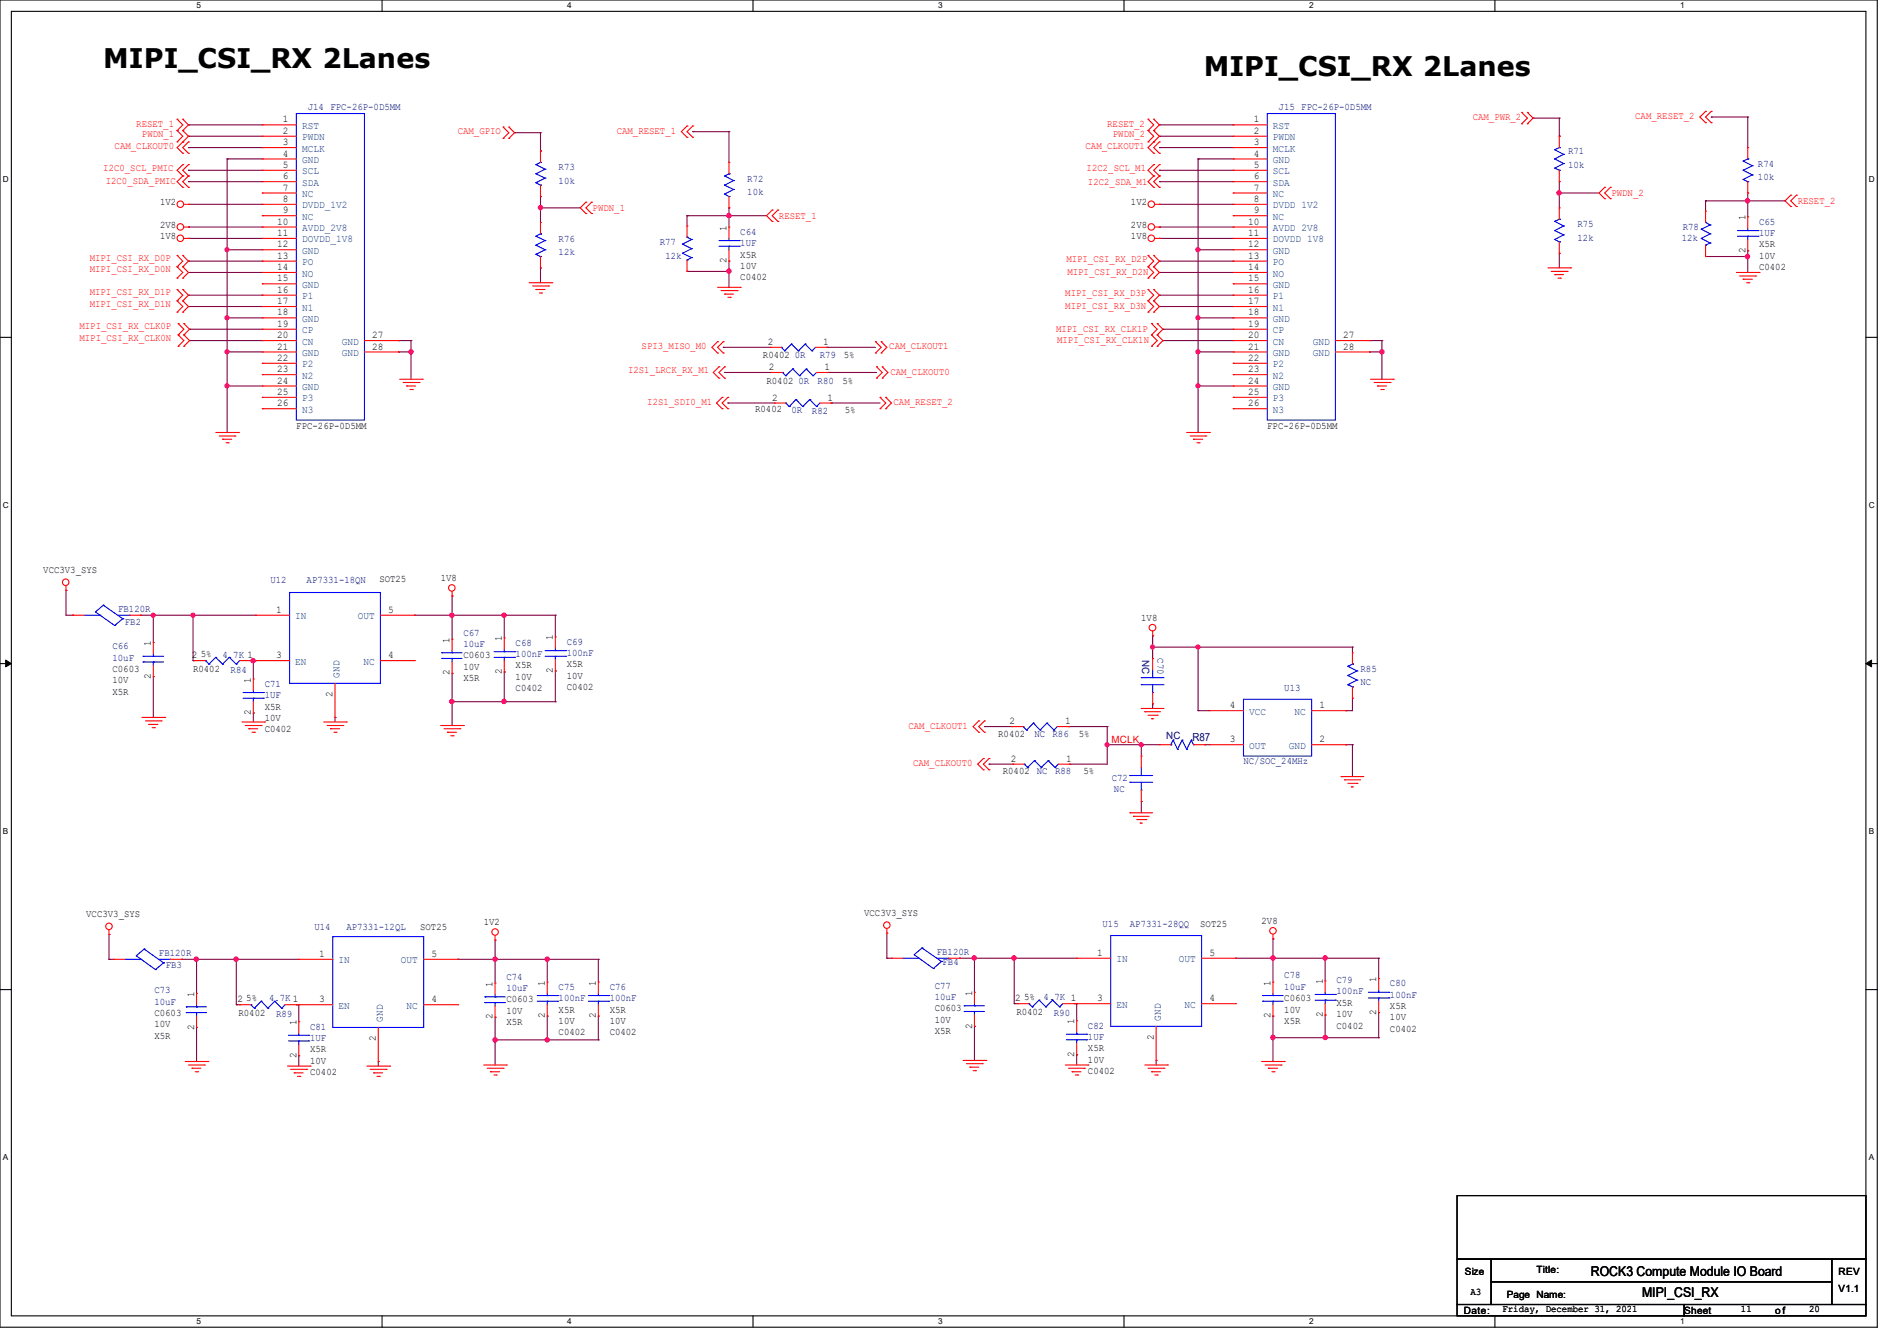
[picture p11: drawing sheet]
<svg xmlns="http://www.w3.org/2000/svg" width="297mm" height="210mm" viewBox="0 0 297 210" stroke-linecap="round" stroke-linejoin="round" font-family="sans-serif">
<defs><g id="words">
<g font-size="4.2">
<text x="16.2" y="10.6">MIPI_CSI_RX 2Lanes</text>
<text x="188.5" y="11.9">MIPI_CSI_RX 2Lanes</text>
</g>
<g font-size="2.1">
<text x="249.1" y="199.9">ROCK3 Compute Module IO Board</text>
<text x="257.1" y="203.2">MIPI_CSI_RX</text>
</g>
<text font-size="1.7" fill="#000080" x="186.7" y="116.1">R87</text>
<g font-size="1.6" fill="#000080">
<text x="48.2" y="17.2">J14 FPC-26P-0D5MM</text>
<text x="200.2" y="17.2">J15 FPC-26P-0D5MM</text>
<text x="87.5" y="26.7">R73</text>
<text x="87.5" y="28.8">10k</text>
<text x="117" y="28.4">R72</text>
<text x="245.5" y="24.2">R71</text>
<text x="245.5" y="26.3">10k</text>
<text x="275.2" y="26.1">R74</text>
<text x="275.2" y="28.2">10k</text>
<text x="117" y="30.6">10k</text>
<text x="247" y="35.6">R75</text>
<text x="275.4" y="35.2">C65</text>
<text x="87.5" y="37.8">R76</text>
<text x="87.5" y="40">12k</text>
<text x="103.3" y="38.4">R77</text>
<text x="104.2" y="40.5">12k</text>
<text x="115.9" y="36.8">C64</text>
<text x="115.9" y="38.6">1UF</text>
<text x="247" y="37.7">12k</text>
<text x="263.3" y="37.7">12k</text>
<text x="263.5" y="36.1">R78</text>
<text x="275.4" y="37">1UF</text>
<text x="124.5" y="56">0R</text>
<text x="128.4" y="56">R79</text>
<text x="123.9" y="64.7">0R</text>
<text x="125" y="60.1">0R</text>
<text x="127.1" y="64.9">R82</text>
<text x="128" y="60.1">R80</text>
<text x="18.5" y="95.8">FB120R</text>
<text x="42.3" y="91.4">U12</text>
<text x="48" y="91.4">AP7331-18QN</text>
<text x="17.6" y="101.7">C66</text>
<text x="19.6" y="98">FB2</text>
<text x="72.6" y="99.6">C67</text>
<text x="72.6" y="101.3">10uF</text>
<text x="80.7" y="101.1">C68</text>
<text x="88.7" y="101">C69</text>
<text x="17.6" y="103.5">10uF</text>
<text x="34.8" y="103.1">4.7K 1</text>
<text x="36.1" y="105.4">R84</text>
<text x="41.4" y="107.6">C71</text>
<text x="80.7" y="102.9">100nF</text>
<text x="88.7" y="102.7">100nF</text>
<text x="178.8" y="103.3" transform="rotate(90 178.8 103.3)">NC</text>
<text x="181.2" y="103.1" transform="rotate(90 181.2 103.1)">C70</text>
<text x="213" y="105.2">R85</text>
<text x="213" y="107.4">NC</text>
<text x="41.4" y="109.3">1UF</text>
<text x="201.1" y="108.2">U13</text>
<text x="162" y="115.4">NC</text>
<text x="164.8" y="115.4">R86</text>
<text x="182.6" y="115.8">NC</text>
<text x="194.7" y="119.6">NC/SOC_24MHz</text>
<text x="162.3" y="121.2">NC</text>
<text x="165.2" y="121.2">R88</text>
<text x="174.1" y="122.3">C72</text>
<text x="174.4" y="124.1">NC</text>
<text x="24.9" y="149.7">FB120R</text>
<text x="49.2" y="145.6">U14</text>
<text x="54.2" y="145.6">AP7331-12QL</text>
<text x="146.7" y="149.5">FB120R</text>
<text x="172.6" y="145.2">U15</text>
<text x="176.9" y="145.2">AP7331-28QQ</text>
<text x="24.2" y="155.6">C73</text>
<text x="25.9" y="151.6">FB3</text>
<text x="79.3" y="153.4">C74</text>
<text x="79.3" y="155.2">10uF</text>
<text x="87.5" y="155">C75</text>
<text x="95.5" y="155">C76</text>
<text x="146.3" y="154.9">C77</text>
<text x="147.6" y="151.1">FB4</text>
<text x="201.1" y="153.2">C78</text>
<text x="201.1" y="155">10uF</text>
<text x="209.2" y="154">C79</text>
<text x="209.2" y="155.7">100nF</text>
<text x="217.6" y="154.5">C80</text>
<text x="24.2" y="157.3">10uF</text>
<text x="42.1" y="156.8">4.7K 1</text>
<text x="43.2" y="159.3">R89</text>
<text x="48.6" y="161.2">C81</text>
<text x="87.5" y="156.8">100nF</text>
<text x="95.5" y="156.8">100nF</text>
<text x="146.3" y="156.6">10uF</text>
<text x="163.4" y="156.6">4.7K 1</text>
<text x="165" y="159.1">R90</text>
<text x="170.3" y="161.1">C82</text>
<text x="217.6" y="156.2">100nF</text>
<text x="48.6" y="163">1UF</text>
<text x="170.3" y="162.9">1UF</text>
</g>
<g font-size="1.6" fill="#f00">
<text x="17.9" y="23.3">CAM_CLKOUT0</text>
<text x="21.3" y="19.9">RESET_1</text>
<text x="22.2" y="21.5">PWDN_1</text>
<text x="71.7" y="21">CAM_GPIO</text>
<text x="96.6" y="21">CAM_RESET_1</text>
<text x="170" y="23.3">CAM_CLKOUT1</text>
<text x="173.4" y="19.9">RESET_2</text>
<text x="174.2" y="21.5">PWDN_2</text>
<text x="230.6" y="18.8">CAM_PWR_2</text>
<text x="256" y="18.7">CAM_RESET_2</text>
<text x="16.2" y="26.8">I2C0_SCL_PMIC</text>
<text x="16.6" y="28.8">I2C0_SDA_PMIC</text>
<text x="170.1" y="26.8">I2C2_SCL_M1</text>
<text x="170.3" y="29">I2C2_SDA_M1</text>
<text x="92.8" y="33.1">PWDN_1</text>
<text x="122" y="34.3">RESET_1</text>
<text x="252.3" y="30.7">PWDN_2</text>
<text x="281.5" y="32">RESET_2</text>
<text x="14.1" y="40.9">MIPI_CSI_RX_D0P</text>
<text x="167" y="41.1">MIPI_CSI_RX_D2P</text>
<text x="14.1" y="42.7">MIPI_CSI_RX_D0N</text>
<text x="14.1" y="46.2">MIPI_CSI_RX_D1P</text>
<text x="166.8" y="46.4">MIPI_CSI_RX_D3P</text>
<text x="167.1" y="43">MIPI_CSI_RX_D2N</text>
<text x="12.4" y="53.3">MIPI_CSI_RX_CLK0N</text>
<text x="12.4" y="51.6">MIPI_CSI_RX_CLK0P</text>
<text x="14.1" y="48">MIPI_CSI_RX_D1N</text>
<text x="165.4" y="52.1">MIPI_CSI_RX_CLK1P</text>
<text x="165.5" y="53.7">MIPI_CSI_RX_CLK1N</text>
<text x="166.8" y="48.3">MIPI_CSI_RX_D3N</text>
<text x="98.3" y="58.5">I2S1_LRCK_RX_M1</text>
<text x="100.5" y="54.7">SPI3_MISO_M0</text>
<text x="139.2" y="54.7">CAM_CLKOUT1</text>
<text x="139.4" y="58.7">CAM_CLKOUT0</text>
<text x="101.3" y="63.5">I2S1_SDI0_M1</text>
<text x="139.9" y="63.5">CAM_RESET_2</text>
<text x="142.2" y="114.1">CAM_CLKOUT1</text>
<text x="174" y="116.3">MCLK</text>
<text x="143" y="120">CAM_CLKOUT0</text>
</g>
<g font-size="1.6">
<text x="44.3" y="19.2">1</text>
<text x="44.3" y="21">2</text>
<text x="44.3" y="22.7">3</text>
<text x="196.3" y="19.2">1</text>
<text x="196.3" y="21">2</text>
<text x="196.3" y="22.7">3</text>
<text x="44.3" y="24.5">4</text>
<text x="44.3" y="26.3">5</text>
<text x="44.3" y="28.1">6</text>
<text x="44.3" y="29.8">7</text>
<text x="196.3" y="24.5">4</text>
<text x="196.3" y="26.3">5</text>
<text x="196.3" y="28.1">6</text>
<text x="196.3" y="29.8">7</text>
<text x="25.1" y="35.7">2V8</text>
<text x="25.1" y="32.2">1V2</text>
<text x="43.4" y="35.2">10</text>
<text x="44.3" y="31.6">8</text>
<text x="44.3" y="33.4">9</text>
<text x="177.1" y="35.7">2V8</text>
<text x="177.1" y="32.2">1V2</text>
<text x="195.4" y="35.2">10</text>
<text x="196.3" y="31.6">8</text>
<text x="196.3" y="33.4">9</text>
<text x="273.3" y="34.5" transform="rotate(-90 273.3 34.5)">1</text>
<text x="25.1" y="37.5">1V8</text>
<text x="43.4" y="37">11</text>
<text x="43.4" y="38.7">12</text>
<text x="43.4" y="40.5">13</text>
<text x="113.8" y="41.2" transform="rotate(-90 113.8 41.2)">2</text>
<text x="113.8" y="36.1" transform="rotate(-90 113.8 36.1)">1</text>
<text x="115.9" y="40.3">X5R</text>
<text x="177.1" y="37.5">1V8</text>
<text x="195.4" y="37">11</text>
<text x="195.4" y="38.7">12</text>
<text x="195.4" y="40.5">13</text>
<text x="273.3" y="39.6" transform="rotate(-90 273.3 39.6)">2</text>
<text x="275.4" y="38.7">X5R</text>
<text x="275.4" y="40.5">10V</text>
<text x="43.4" y="42.3">14</text>
<text x="43.4" y="44.1">15</text>
<text x="43.4" y="45.8">16</text>
<text x="43.4" y="47.6">17</text>
<text x="115.9" y="43.9">C0402</text>
<text x="115.9" y="42.1">10V</text>
<text x="195.4" y="42.3">14</text>
<text x="195.4" y="44.1">15</text>
<text x="195.4" y="45.8">16</text>
<text x="195.4" y="47.6">17</text>
<text x="275.4" y="42.3">C0402</text>
<text x="43.4" y="49.4">18</text>
<text x="43.4" y="51.2">19</text>
<text x="43.4" y="53">20</text>
<text x="58.3" y="53">27</text>
<text x="195.4" y="49.4">18</text>
<text x="195.4" y="51.2">19</text>
<text x="195.4" y="53">20</text>
<text x="210.3" y="53">27</text>
<text x="43.4" y="54.7">21</text>
<text x="43.4" y="56.5">22</text>
<text x="43.4" y="58.3">23</text>
<text x="58.3" y="54.7">28</text>
<text x="119.5" y="56">R0402</text>
<text x="120.2" y="54">2</text>
<text x="120.4" y="58">2</text>
<text x="128.9" y="54">1</text>
<text x="129.1" y="58">1</text>
<text x="132.1" y="56">5%</text>
<text x="195.4" y="54.7">21</text>
<text x="195.4" y="56.5">22</text>
<text x="195.4" y="58.3">23</text>
<text x="210.3" y="54.7">28</text>
<text x="43.4" y="60.1">24</text>
<text x="43.4" y="61.8">25</text>
<text x="43.4" y="63.6">26</text>
<text x="118.2" y="64.5">R0402</text>
<text x="120" y="60.1">R0402</text>
<text x="120.9" y="62.7">2</text>
<text x="129.6" y="62.7">1</text>
<text x="131.9" y="60.1">5%</text>
<text x="132.3" y="64.7">5%</text>
<text x="195.4" y="60.1">24</text>
<text x="195.4" y="61.8">25</text>
<text x="195.4" y="63.6">26</text>
<text x="46.4" y="67.2">FPC-26P-0D5MM</text>
<text x="198.4" y="67.2">FPC-26P-0D5MM</text>
<text x="6.8" y="89.8">VCC3V3_SYS</text>
<text x="43.2" y="96">1</text>
<text x="59.4" y="91.2">SOT25</text>
<text x="60.8" y="96">5</text>
<text x="69" y="91">1V8</text>
<text x="23.6" y="101.2" transform="rotate(-90 23.6 101.2)">1</text>
<text x="70.4" y="100.7" transform="rotate(-90 70.4 100.7)">1</text>
<text x="78.6" y="100.5" transform="rotate(-90 78.6 100.5)">1</text>
<text x="86.6" y="100.3" transform="rotate(-90 86.6 100.3)">1</text>
<text x="178.7" y="97.2">1V8</text>
<text x="17.6" y="105.2">C0603</text>
<text x="17.6" y="107">10V</text>
<text x="23.6" y="106.3" transform="rotate(-90 23.6 106.3)">2</text>
<text x="30.1" y="103.1">2</text>
<text x="30.2" y="105.2">R0402</text>
<text x="31.5" y="102.9">5%</text>
<text x="39.3" y="106.9" transform="rotate(-90 39.3 106.9)">1</text>
<text x="43.2" y="103.1">3</text>
<text x="60.8" y="103.1">4</text>
<text x="70.4" y="105.8" transform="rotate(-90 70.4 105.8)">2</text>
<text x="72.6" y="103.1">C0603</text>
<text x="72.6" y="106.7">X5R</text>
<text x="72.6" y="104.9">10V</text>
<text x="78.6" y="105.6" transform="rotate(-90 78.6 105.6)">2</text>
<text x="80.7" y="104.7">X5R</text>
<text x="80.7" y="106.5">10V</text>
<text x="86.6" y="105.4" transform="rotate(-90 86.6 105.4)">2</text>
<text x="88.7" y="104.5">X5R</text>
<text x="88.7" y="106.3">10V</text>
<text x="17.6" y="108.8">X5R</text>
<text x="39.3" y="112" transform="rotate(-90 39.3 112)">2</text>
<text x="41.4" y="111.1">X5R</text>
<text x="41.4" y="112.9">10V</text>
<text x="52.1" y="109.1" transform="rotate(-90 52.1 109.1)">2</text>
<text x="80.7" y="108.2">C0402</text>
<text x="88.7" y="108.1">C0402</text>
<text x="158.1" y="113.4">2</text>
<text x="166.8" y="113.4">1</text>
<text x="192.6" y="110.9">4</text>
<text x="206.6" y="110.9">1</text>
<text x="41.4" y="114.7">C0402</text>
<text x="156.3" y="115.4">R0402</text>
<text x="158.2" y="119.3">2</text>
<text x="166.9" y="119.3">1</text>
<text x="168.9" y="115.4">5%</text>
<text x="192.6" y="116.2">3</text>
<text x="206.6" y="116.2">2</text>
<text x="157" y="121.2">R0402</text>
<text x="169.6" y="121.2">5%</text>
<text x="13.5" y="143.6">VCC3V3_SYS</text>
<text x="135.3" y="143.5">VCC3V3_SYS</text>
<text x="50" y="149.9">1</text>
<text x="65.8" y="145.6">SOT25</text>
<text x="67.6" y="149.9">5</text>
<text x="75.7" y="144.9">1V2</text>
<text x="171.8" y="149.7">1</text>
<text x="187.9" y="145.2">SOT25</text>
<text x="189.4" y="149.7">5</text>
<text x="197.5" y="144.7">2V8</text>
<text x="77.1" y="154.5" transform="rotate(-90 77.1 154.5)">1</text>
<text x="85.3" y="154.3" transform="rotate(-90 85.3 154.3)">1</text>
<text x="93.3" y="154.3" transform="rotate(-90 93.3 154.3)">1</text>
<text x="152.2" y="156" transform="rotate(-90 152.2 156)">1</text>
<text x="198.9" y="154.3" transform="rotate(-90 198.9 154.3)">1</text>
<text x="207.1" y="154.2" transform="rotate(-90 207.1 154.2)">1</text>
<text x="215.5" y="153.8" transform="rotate(-90 215.5 153.8)">1</text>
<text x="24.2" y="159.1">C0603</text>
<text x="24.2" y="160.9">10V</text>
<text x="30.4" y="161.2" transform="rotate(-90 30.4 161.2)">2</text>
<text x="30.4" y="156.1" transform="rotate(-90 30.4 156.1)">1</text>
<text x="37.2" y="157">2</text>
<text x="37.3" y="159.1">R0402</text>
<text x="38.6" y="156.8">5%</text>
<text x="46.4" y="160.6" transform="rotate(-90 46.4 160.6)">1</text>
<text x="50" y="157">3</text>
<text x="67.6" y="157">4</text>
<text x="77.1" y="159.6" transform="rotate(-90 77.1 159.6)">2</text>
<text x="79.3" y="157">C0603</text>
<text x="79.3" y="160.5">X5R</text>
<text x="79.3" y="158.7">10V</text>
<text x="85.3" y="159.5" transform="rotate(-90 85.3 159.5)">2</text>
<text x="87.5" y="158.6">X5R</text>
<text x="87.5" y="160.4">10V</text>
<text x="93.3" y="159.5" transform="rotate(-90 93.3 159.5)">2</text>
<text x="95.5" y="158.6">X5R</text>
<text x="95.5" y="160.4">10V</text>
<text x="146.3" y="158.4">C0603</text>
<text x="146.3" y="162">X5R</text>
<text x="146.3" y="160.2">10V</text>
<text x="152.2" y="161.1" transform="rotate(-90 152.2 161.1)">2</text>
<text x="159" y="156.8">2</text>
<text x="159.1" y="158.9">R0402</text>
<text x="160.4" y="156.6">5%</text>
<text x="168.2" y="160.4" transform="rotate(-90 168.2 160.4)">1</text>
<text x="171.8" y="156.8">3</text>
<text x="189.4" y="156.8">4</text>
<text x="198.9" y="159.5" transform="rotate(-90 198.9 159.5)">2</text>
<text x="201.1" y="156.8">C0603</text>
<text x="201.1" y="160.4">X5R</text>
<text x="201.1" y="158.6">10V</text>
<text x="207.1" y="159.3" transform="rotate(-90 207.1 159.3)">2</text>
<text x="209.2" y="161.1">C0402</text>
<text x="209.2" y="157.5">X5R</text>
<text x="209.2" y="159.3">10V</text>
<text x="215.5" y="158.9" transform="rotate(-90 215.5 158.9)">2</text>
<text x="217.6" y="161.6">C0402</text>
<text x="217.6" y="158">X5R</text>
<text x="217.6" y="159.8">10V</text>
<text x="24.2" y="162.7">X5R</text>
<text x="46.4" y="165.7" transform="rotate(-90 46.4 165.7)">2</text>
<text x="48.6" y="164.8">X5R</text>
<text x="48.6" y="166.6">10V</text>
<text x="58.8" y="163" transform="rotate(-90 58.8 163)">2</text>
<text x="87.5" y="162.1">C0402</text>
<text x="95.5" y="162.1">C0402</text>
<text x="168.2" y="165.5" transform="rotate(-90 168.2 165.5)">2</text>
<text x="170.3" y="164.6">X5R</text>
<text x="170.3" y="166.4">10V</text>
<text x="180.6" y="162.9" transform="rotate(-90 180.6 162.9)">2</text>
<text x="48.6" y="168.4">C0402</text>
<text x="170.3" y="168.2">C0402</text>
<text x="229.4" y="199.7">Size</text>
<text x="230.2" y="202.9">A3</text>
<text x="235.9" y="203.2">Page Name:</text>
<text x="240.6" y="199.3">Title:</text>
<text x="287.9" y="199.7">REV</text>
<text x="287.9" y="202.3">V1.1</text>
<text x="229.2" y="205.7">Date:</text>
<text x="235.2" y="205.5">Friday, December 31, 2021</text>
<text x="263.7" y="205.7">Sheet</text>
<text x="272.6" y="205.5">11</text>
<text x="277.9" y="205.7">o f</text>
<text x="283.2" y="205.5">20</text>
</g>
<g font-size="1.6" fill="#004080">
<text x="47.3" y="20.2">RST</text>
<text x="47.3" y="22">PWDN</text>
<text x="47.3" y="23.7">MCLK</text>
<text x="199.3" y="20.2">RST</text>
<text x="199.3" y="22">PWDN</text>
<text x="199.3" y="23.7">MCLK</text>
<text x="47.3" y="25.5">GND</text>
<text x="47.3" y="27.3">SCL</text>
<text x="47.3" y="29.1">SDA</text>
<text x="199.3" y="25.5">GND</text>
<text x="199.3" y="27.3">SCL</text>
<text x="199.3" y="29.1">SDA</text>
<text x="47.3" y="30.9">NC</text>
<text x="47.3" y="32.6">DVDD_1V2</text>
<text x="47.3" y="34.4">NC</text>
<text x="199.3" y="30.9">NC</text>
<text x="199.3" y="32.6">DVDD 1V2</text>
<text x="199.3" y="34.4">NC</text>
<text x="47.3" y="36.2">AVDD_2V8</text>
<text x="47.3" y="38">DOVDD_1V8</text>
<text x="47.3" y="39.8">GND</text>
<text x="47.3" y="41.5">PO</text>
<text x="199.3" y="36.2">AVDD 2V8</text>
<text x="199.3" y="38">DOVDD 1V8</text>
<text x="199.3" y="39.8">GND</text>
<text x="199.3" y="41.5">PO</text>
<text x="47.3" y="43.3">NO</text>
<text x="47.3" y="45.1">GND</text>
<text x="47.3" y="46.9">P1</text>
<text x="199.3" y="43.3">NO</text>
<text x="199.3" y="45.1">GND</text>
<text x="199.3" y="46.9">P1</text>
<text x="47.3" y="48.6">N1</text>
<text x="47.3" y="50.4">GND</text>
<text x="47.3" y="52.2">CP</text>
<text x="47.3" y="54">CN</text>
<text x="53.5" y="54">GND</text>
<text x="199.3" y="48.6">N1</text>
<text x="199.3" y="50.4">GND</text>
<text x="199.3" y="52.2">CP</text>
<text x="199.3" y="54">CN</text>
<text x="205.5" y="54">GND</text>
<text x="47.3" y="55.8">GND</text>
<text x="47.3" y="57.5">P2</text>
<text x="47.3" y="59.3">N2</text>
<text x="53.5" y="55.8">GND</text>
<text x="199.3" y="55.8">GND</text>
<text x="199.3" y="57.5">P2</text>
<text x="199.3" y="59.3">N2</text>
<text x="205.5" y="55.8">GND</text>
<text x="47.3" y="61.1">GND</text>
<text x="47.3" y="62.9">P3</text>
<text x="47.3" y="64.6">N3</text>
<text x="199.3" y="61.1">GND</text>
<text x="199.3" y="62.9">P3</text>
<text x="199.3" y="64.6">N3</text>
<text x="46.2" y="97">IN</text>
<text x="56" y="97">OUT</text>
<text x="46.2" y="104.1">EN</text>
<text x="53.2" y="106.1" transform="rotate(-90 53.2 106.1)">GND</text>
<text x="56.9" y="104.1">NC</text>
<text x="195.6" y="111.9">VCC</text>
<text x="202.7" y="111.9">NC</text>
<text x="195.6" y="117.3">OUT</text>
<text x="201.8" y="117.3">GND</text>
<text x="53" y="150.9">IN</text>
<text x="62.8" y="150.9">OUT</text>
<text x="174.8" y="150.7">IN</text>
<text x="184.6" y="150.7">OUT</text>
<text x="53" y="158">EN</text>
<text x="59.9" y="160" transform="rotate(-90 59.9 160)">GND</text>
<text x="63.7" y="158">NC</text>
<text x="174.8" y="157.8">EN</text>
<text x="181.7" y="159.9" transform="rotate(-90 181.7 159.9)">GND</text>
<text x="185.5" y="157.8">NC</text>
</g>
<g font-size="1.3">
<text x="30.8" y="1.3">5</text>
<text x="88.8" y="1.3">4</text>
<text x="146.9" y="1.3">3</text>
<text x="205" y="1.3">2</text>
<text x="263.1" y="1.3">1</text>
<text x=".5" y="28.4">D</text>
<text x="292.6" y="28.4">D</text>
<text x=".5" y="79.5">C</text>
<text x="292.6" y="79.5">C</text>
<text x=".5" y="130.6">B</text>
<text x="292.6" y="130.6">B</text>
<text x=".5" y="181.7">A</text>
<text x="292.6" y="181.7">A</text>
<text x="30.8" y="207.4">5</text>
<text x="88.8" y="207.4">4</text>
<text x="146.9" y="207.4">3</text>
<text x="205" y="207.4">2</text>
<text x="263.1" y="207.4">1</text>
</g>
</g></defs>
<path d="M0 0h293.9v207.9h-293.9zM1.8 1.8h290.3v204.3h-290.3z" fill="none" stroke="#000" stroke-width=".17"/>
<g fill="#fff">
<path d="M30.8 .2h.7v1.4h-.7z"/>
<path d="M30.8 206.2h.7v1.4h-.7z"/>
</g>
<path d="M59.8 0v1.8M59.8 206.1v1.8" fill="none" stroke="#000" stroke-width=".17"/>
<g fill="#fff">
<path d="M88.8 .2h.7v1.4h-.7z"/>
<path d="M88.8 206.2h.7v1.4h-.7z"/>
</g>
<path d="M117.9 0v1.8M117.9 206.1v1.8" fill="none" stroke="#000" stroke-width=".17"/>
<g fill="#fff">
<path d="M146.9 .2h.7v1.4h-.7z"/>
<path d="M146.9 206.2h.7v1.4h-.7z"/>
</g>
<path d="M176 0v1.8M176 206.1v1.8" fill="none" stroke="#000" stroke-width=".17"/>
<g fill="#fff">
<path d="M205 .2h.7v1.4h-.7z"/>
<path d="M205 206.2h.7v1.4h-.7z"/>
</g>
<path d="M234.1 0v1.8M234.1 206.1v1.8" fill="none" stroke="#000" stroke-width=".17"/>
<g fill="#fff">
<path d="M263.1 .2h.6v1.4h-.6z"/>
<path d="M263.1 206.2h.6v1.4h-.6z"/>
<path d="M.5 27.3h.9v1.4h-.9z"/>
<path d="M292.6 27.3h.9v1.4h-.9z"/>
<path d="M.5 78.4h.9v1.4h-.9z"/>
<path d="M292.6 78.4h.9v1.4h-.9z"/>
</g>
<path d="M0 52.8h1.8M292.1 52.8h1.8" fill="none" stroke="#000" stroke-width=".17"/>
<g fill="#fff">
<path d="M.5 129.5h.8v1.4h-.8z"/>
<path d="M292.6 129.5h.8v1.4h-.8z"/>
</g>
<path d="M0 103.9h1.8M292.1 103.9h1.8" fill="none" stroke="#000" stroke-width=".17"/>
<path d="M.9 103.4l.9 .5-.9 .5zM292.1 103.9l.9-.5v1z" fill="#000" stroke="#000" stroke-width=".16"/>
<g fill="#fff">
<path d="M.5 180.5h.8v1.4h-.8z"/>
<path d="M292.6 180.5h.8v1.4h-.8z"/>
</g>
<path d="M0 155h1.8M292.1 155h1.8M228.1 187.2h64v10h-64zM228.1 197.2h5.4v7.1h-5.4zM233.5 197.2h53.3v3.5h-53.3zM286.8 197.2h5.3v7.1h-5.3zM228.1 204.3h35.6v1.8h-35.6zM233.5 200.7h53.3v3.6h-53.3zM263.7 204.3h28.4v1.8h-28.4z" fill="none" stroke="#000" stroke-width=".17"/>
<g fill="none" stroke="#800040" stroke-width=".17">
<path d="M29.5 19.6h.1M29.5 19.6h11.6M181.5 19.6h.1M181.5 19.6h11.6M240 18.5h.1M240 18.5h4.1M244.1 18.5h.1M244.1 18.5v2.8M267.9 18.3h.1M267.9 18.3h5.7M273.6 18.3h.1M273.6 18.3v4.8"/>
<path d="M29.5 21.3h.1M29.5 23.1h.1M29.5 26.7h.1M29.5 28.4h.1M29.5 32h.1M29.5 35.6h.1M29.5 37.3h.1M29.5 21.3h11.6M29.5 23.1h11.6M29.5 26.7h11.6M29.5 28.4h11.6M29.5 32h11.6"/>
<path d="M29.5 35.6h11.6M29.5 37.3h11.6M35.6 24.9h.1M35.6 39.1h.1M35.6 24.9h5.5M35.6 24.9v42.8M35.6 39.1h5.5M80.6 20.8h.1M80.6 20.8h4M84.6 30.8h.1M84.6 23.7h.1M84.6 20.8h.1"/>
<path d="M84.6 32.6h.1M84.6 20.8v2.9M84.6 30.8v4M84.6 23.7h.2M84.6 32.6h6.2M107.6 33.8h.1M107.6 33.8h12.4M107.6 33.8v1.6M108.5 20.6h.1M108.5 20.6h5.6M114.1 32.6h.1M114.1 33.8h.1"/>
<path d="M114.1 20.6h.1M114.1 20.6v4.8M114.1 32.6v3M181.5 21.3h.1M181.5 23.1h.1M181.5 26.7h.1M181.5 28.4h.1M181.5 32h.1M181.5 35.6h.1M181.5 37.3h.1M181.5 21.3h11.6M181.5 23.1h11.6"/>
<path d="M181.5 26.7h11.6M181.5 28.4h11.6M181.5 32h11.6M181.5 35.6h11.6M181.5 37.3h11.6M187.6 24.9h.1M187.6 39.1h.1M187.6 24.9v42.8M187.6 24.9h5.5M187.6 39.1h5.5M244.1 28.4h.1M244.1 39.7h.1"/>
<path d="M244.1 21.3h.1M244.1 30.2h.1M244.1 21.3h.2M244.1 28.4v4.2M244.1 39.7v2.3M244.1 30.2h6.3M267 31.5h.1M267 31.5h12.5M267 31.5v1.6M273.6 30.2h.1M273.6 31.5h.1M273.6 39.3h.1"/>
<path d="M273.6 30.2v3.8M273.6 39.3v3.4M29.5 40.9h.1M29.5 42.7h.1M29.5 46.2h.1M29.5 48h.1M29.5 40.9h11.6M29.5 42.7h11.6M29.5 46.2h11.6M29.5 48h11.6M29.7 53.3h.1M29.7 51.6h.1"/>
<path d="M29.7 53.3h11.4M29.7 51.6h11.4M35.6 49.8h.1M35.6 55.1h.1M35.6 49.8h5.5M35.6 55.1h5.5M62.4 53.3h.1M62.4 55.1h.1M62.4 55.1h1.9M62.4 53.3h1.9M64.3 53.3h.1M64.3 55.1h.1"/>
<path d="M64.3 53.3v6.1M84.6 42h.1M84.6 42v2.3M107.6 42.5h.1M107.6 42.5h6.5M113.2 54.4h.1M113.2 54.4h7.4M113.5 58.3h.1M113.5 58.3h7.2M114.1 40.9h.1M114.1 42.5h.1M114.1 40.9v4.1"/>
<path d="M129.5 54.4h.1M129.5 54.4h7.6M129.6 58.3h.1M129.6 58.3h7.6M181.5 40.9h.1M181.5 42.7h.1M181.5 46.2h.1M181.5 48h.1M181.5 40.9h11.6M181.5 42.7h11.6M181.5 46.2h11.6M181.5 48h11.6"/>
<path d="M182.1 53.3h.1M182.1 51.6h.1M182.1 53.3h11M182.1 51.6h11M187.6 49.8h.1M187.6 55.1h.1M187.6 49.8h5.5M187.6 55.1h5.5M214.4 53.3h.1M214.4 55.1h.1M214.4 55.1h2M214.4 53.3h2"/>
<path d="M216.4 53.3h.1M216.4 55.1h.1M216.4 53.3v6.1M267 40.2h.1M267 40.2h6.6M273.6 40.2h.1M35.6 60.5h.1M35.6 60.5h5.5M114 63.1h.1M114 63.1h7.2M130.1 63.1h.1M130.1 63.1h7.7"/>
<path d="M187.6 60.5h.1M187.6 60.5h5.5M10.3 92.5h.1M10.3 92.5v3.9h1.1M11.4 96.4h.1M22.1 96.4h.1M22.1 96.4h17.9M24 96.4h.1M24 96.4v4.2M30.2 96.4h.1M30.2 96.4v7.1M64.9 96.4h.1"/>
<path d="M64.9 96.4h22.1M70.8 96.4h.1M70.8 93.3h.1M70.8 93.3v6.8M79 96.4h.1M79 96.4v3.5M87 96.4h.1M87 96.4v3.3M180.5 99.6h.1M180.5 99.6v3.5M24 106h.1M24 106v6.4"/>
<path d="M30.2 103.5h.1M30.2 103.5h.2M39.3 103.5h.7M39.7 111.7h.1M39.7 103.5h.1M39.7 103.5v2.8M39.7 111.7v1.4M40 103.5h.1M52.5 112.4h.1M52.5 112.4v.7M70.8 105.5h.1M70.8 109.9h.1"/>
<path d="M70.8 105.5v8.1M70.8 109.9h16.2M79 105.2h.1M79 105.2v4.7M87 105.1h.1M87 109.9h.1M87 105.1v4.8M154.1 113.8h.1M154.1 113.8h4.3M154.9 119.7h.1M154.9 119.7h3.7M167.3 113.8h.1"/>
<path d="M167.3 113.8h6.1M167.5 119.7h.1M173.4 116.6h.1M173.4 113.8h.1M173.4 116.6h8.1M173.4 113.8v5.9h-5.9M178.7 116.6h.1M178.7 116.6v1.8M180.5 101.3h.1M180.5 110.2h.1M180.5 110.2v.8M180.5 101.3h31.3"/>
<path d="M187.6 111.3h.1M187.6 101.3h.1M187.6 111.3h1.8M187.6 101.3v10M188.6 116.6h.1M188.6 116.6h.8M210.7 116.6h.1M210.7 111.3h.1M210.7 116.6h1.1M211.8 116.6h.1M211.8 109.3h.1M211.8 101.3h.1"/>
<path d="M211.8 109.3v2h-1.1M211.8 101.3v.9M211.8 116.6v5M178.7 125.5h.1M178.7 125.5v1.8M17.1 146.3h.1M17.1 150.2h.1M17.1 150.2h.7M17.1 146.3v3.9M28.4 150.2h.1M28.4 150.2h18.4M30.8 150.2h.1"/>
<path d="M30.8 150.2v5.4M37 157.4h.1M37 150.2h.1M37 157.4h.5M37 150.2v7.2M46.4 157.4h.1M46.4 157.4h.4M46.8 157.4h.1M46.8 157.4v2.6M71.7 150.2h.1M71.7 150.2h22M77.5 150.2h.1"/>
<path d="M77.5 159.3h.1M77.5 147.2h.1M77.5 147.2v6.8M77.5 159.3v7.5M85.7 150.2h.1M85.7 159.1h.1M85.7 150.2v3.6M85.7 159.1v3.8M93.7 150.2h.1M93.7 159.1h.1M93.7 150.2v3.6M93.7 159.1v3.8"/>
<path d="M138.9 146.1h.1M138.9 150.1h.1M138.9 150.1h.7M138.9 146.1v4M150.2 150.1h.1M150.2 150.1h18.4M152.6 150.1h.1M152.6 150.1v5.3M158.8 157.2h.1M158.8 150.1h.1M158.8 157.2h.5M158.8 150.1v7.1"/>
<path d="M168.2 157.2h.1M168.2 157.2h.4M168.6 157.2h.1M168.6 157.2v2.7M193.5 150.1h.1M193.5 150.1h22.4M199.3 150.1h.1M199.3 159.1h.1M199.3 147h.1M199.3 147v6.8M199.3 159.1v7.1M207.5 150.1h.1"/>
<path d="M207.5 159h.1M207.5 150.1v3.5M207.5 159v3.5M215.9 150.1h.1M215.9 158.6h.1M215.9 150.1v3.1M215.9 158.6v3.9M30.8 160.9h.1M30.8 160.9v5.3M46.8 165.4h.1M46.8 165.4v1.6M59.2 166.2h.1"/>
<path d="M59.2 166.2v.8M77.5 162.9h.1M77.5 162.9h16.2M93.7 162.9h.1M152.6 160.7h.1M152.6 160.7v5.4M168.6 165.2h.1M168.6 165.2v1.6M181 166.1h.1M181 166.1v.7M199.3 162.5h.1M199.3 162.5h16.6"/>
<path d="M215.9 162.5h.1"/>
</g>
<g fill="#f0f" stroke="#f0f" stroke-width=".17">
<circle cx="84.6" cy="32.5" r=".34"/>
<circle cx="180.4" cy="101.3" r=".32"/>
<circle cx="187.6" cy="101.3" r=".32"/>
<circle cx="178.7" cy="116.6" r=".32"/>
<circle cx="173.3" cy="116.6" r=".32"/>
<circle cx="24" cy="96.4" r=".32"/>
<circle cx="70.7" cy="109.9" r=".34"/>
<circle cx="39.6" cy="103.5" r=".34"/>
<circle cx="30.2" cy="96.4" r=".32"/>
<circle cx="78.9" cy="96.4" r=".34"/>
<circle cx="70.7" cy="96.4" r=".34"/>
<circle cx="78.9" cy="109.9" r=".34"/>
<circle cx="158.8" cy="150" r=".34"/>
<circle cx="207.5" cy="150" r=".34"/>
<circle cx="199.3" cy="150" r=".34"/>
<circle cx="207.5" cy="162.5" r=".34"/>
<circle cx="199.3" cy="162.5" r=".34"/>
<circle cx="152.5" cy="150" r=".34"/>
<circle cx="37" cy="150.2" r=".34"/>
<circle cx="77.5" cy="162.9" r=".34"/>
<circle cx="30.7" cy="150.2" r=".34"/>
<circle cx="77.5" cy="150.2" r=".34"/>
<circle cx="85.7" cy="150.2" r=".34"/>
<circle cx="85.7" cy="162.9" r=".34"/>
<circle cx="114.1" cy="33.8" r=".34"/>
<circle cx="114.1" cy="42.5" r=".34"/>
<circle cx="35.5" cy="39.1" r=".32"/>
<circle cx="35.5" cy="55.1" r=".32"/>
<circle cx="35.5" cy="49.8" r=".32"/>
<circle cx="35.5" cy="60.4" r=".32"/>
<circle cx="64.3" cy="55.1" r=".34"/>
<circle cx="187.6" cy="39.1" r=".32"/>
<circle cx="187.6" cy="55.1" r=".32"/>
<circle cx="187.6" cy="49.8" r=".32"/>
<circle cx="187.6" cy="60.4" r=".32"/>
<circle cx="216.4" cy="55.1" r=".34"/>
<circle cx="273.6" cy="31.5" r=".34"/>
<circle cx="244.1" cy="30.2" r=".34"/>
<circle cx="273.6" cy="40.2" r=".34"/>
</g>
<g fill="none" stroke="#f00" stroke-width=".17">
<path d="M27.7 18.7h.1M27.7 18.7l.9 .9-.9 .8M28.6 18.7h.1M28.6 18.7l.9 .9-.9 .8M41.1 19.6h.1M41.1 19.6h5.3M78.8 19.9h.1M78.8 19.9l.9 .9-.9 .9M79.7 19.9h.1M79.7 19.9l.9 .9-.9 .9M107.6 19.7h.1M107.6 19.7l-.9 .9 .9 .9"/>
<path d="M108.5 19.7h.1M108.5 19.7l-.9 .9 .9 .9M179.7 18.7h.1M179.7 18.7l.9 .9-.9 .8M180.6 18.7h.1M180.6 18.7l.9 .9-.9 .8M193.1 19.6h.1M193.1 19.6h5.3M238.3 19.4h.1M238.3 17.6h.1M238.3 17.6l.8 .9-.8 .9M239.1 17.6h.1"/>
<path d="M239.1 19.4h.1M239.1 17.6l.9 .9-.9 .9M267 19.2h.1M267 17.4h.1M267 17.4l-.9 .9 .9 .9M267.9 19.2h.1M267.9 17.4h.1M267.9 17.4l-.9 .9 .9 .9M27.7 20.4h.1M27.7 22.2h.1M27.7 20.4l.9 .9-.9 .9M28.6 22.2h.1"/>
<path d="M28.6 24h.1M28.6 27.6h.1M28.6 25.8h.1M28.6 29.3h.1M28.6 20.4h.1M28.6 20.4l.9 .9-1.8 1.8 .9 .9M28.6 25.8l-.9 .9 .9 .9M28.6 27.6l-.9 .8 .9 .9M28.8 37.3h.7M28.8 35.6h.7M28.8 32h.7M29.5 37.3h.1"/>
<path d="M29.5 35.6h.1M29.5 32h.1M29.5 22.2h.1M29.5 24h.1M29.5 27.6h.1M29.5 25.8h.1M29.5 29.3h.1M29.5 22.2l-.9 .9 .9 .9M29.5 25.8l-.9 .9 .9 .9M29.5 27.6l-.9 .8 .9 .9M41.1 21.3h.1M41.1 23.1h.1"/>
<path d="M41.1 24.9h.1M41.1 26.7h.1M41.1 28.4h.1M41.1 30.2h.1M41.1 32h.1M41.1 33.8h.1M41.1 35.6h.1M41.1 37.3h.1M41.1 39.1h.1M41.1 37.3h5.3M41.1 35.6h5.3M41.1 32h5.3"/>
<path d="M41.1 21.3h5.3M41.1 23.1h5.3M41.1 24.9h5.3M41.1 26.7h5.3M41.1 28.4h5.3M41.1 30.2h5.3M41.1 33.8h5.3M41.1 39.1h5.3M78.8 21.7h.1M79.7 21.7h.1M84.6 30.8h.1M84.6 23.7h.1"/>
<path d="M84.6 34.8h.1M84.6 23.7v1.7M84.6 29v1.8M84.6 34.8v1.8M91.7 31.7h.1M91.7 33.4h.1M91.7 31.7l-.9 .9 .9 .8M92.6 33.4h.1M92.6 31.7h.1M92.6 31.7l-.9 .9 .9 .8M107.6 21.5h.1M107.6 35.4h.1"/>
<path d="M107.6 35.4v1.8M108.5 21.5h.1M114.1 35.6h.1M114.1 32.6h.1M114.1 25.4h.1M114.1 25.4v1.8M114.1 30.8v1.8M114.1 35.6v1.7M114.1 39.1v1.8M120.9 32.9h.1M120.9 34.7h.1M120.9 32.9l-.9 .9 .9 .9"/>
<path d="M121.8 34.7h.1M121.8 32.9h.1M121.8 32.9l-.9 .9 .9 .9M179.7 20.4h.1M179.7 22.2h.1M179.7 20.4l.9 .9-.9 .9M180.6 22.2h.1M180.6 24h.1M180.6 27.6h.1M180.6 25.8h.1M180.6 29.3h.1M180.6 20.4h.1"/>
<path d="M180.6 20.4l.9 .9-1.8 1.8 .9 .9M180.6 25.8l-.9 .9 .9 .9M180.6 27.6l-.9 .8 .9 .9M180.8 37.3h.7M180.8 35.6h.7M180.8 32h.7M181.5 37.3h.1M181.5 35.6h.1M181.5 32h.1M181.5 22.2h.1M181.5 24h.1M181.5 27.6h.1"/>
<path d="M181.5 25.8h.1M181.5 29.3h.1M181.5 22.2l-.9 .9 .9 .9M181.5 25.8l-.9 .9 .9 .9M181.5 27.6l-.9 .8 .9 .9M193.1 21.3h.1M193.1 23.1h.1M193.1 24.9h.1M193.1 26.7h.1M193.1 28.4h.1M193.1 30.2h.1M193.1 32h.1"/>
<path d="M193.1 33.8h.1M193.1 35.6h.1M193.1 37.3h.1M193.1 39.1h.1M193.1 37.3h5.3M193.1 35.6h5.3M193.1 32h5.3M193.1 21.3h5.3M193.1 23.1h5.3M193.1 24.9h5.3M193.1 26.7h5.3M193.1 28.4h5.3"/>
<path d="M193.1 30.2h5.3M193.1 33.8h5.3M193.1 39.1h5.3M244.1 28.4h.1M244.1 21.3h.1M244.1 39.7h.1M244.1 32.6h.1M244.1 21.3v1.8M244.1 26.7v1.7M244.1 32.6v1.7M244.1 37.9v1.8M251.2 29.3h.1"/>
<path d="M251.2 31.1h.1M251.2 29.3l-.8 .9 .8 .9M252.1 31.1h.1M252.1 29.3h.1M252.1 29.3l-.9 .9 .9 .9M267 33.1h.1M267 33.1v1.7M267 38.4v1.8M273.6 30.2h.1M273.6 23.1h.1M273.6 34h.1M273.6 39.3h.1"/>
<path d="M273.6 23.1v1.8M273.6 28.4v1.8M273.6 34v1.7M273.6 37.5v1.8M280.4 30.6h.1M280.4 32.3h.1M280.4 30.6l-.9 .9 .9 .8M281.3 32.3h.1M281.3 30.6h.1M281.3 30.6l-.9 .9 .9 .8M27.7 40h.1M27.7 41.8h.1"/>
<path d="M27.7 43.6h.1M27.7 45.3h.1M27.7 47.1h.1M27.7 48.9h.1M27.7 40l.9 .9-.9 .9M27.7 41.8l.9 .9-.9 .9M27.7 45.3l.9 .9-.9 .9M27.7 47.1l.9 .9-.9 .9M27.9 52.5h.1M27.9 54.2h.1M27.9 50.7h.1M27.9 52.5l.9 .8-.9 .9"/>
<path d="M27.9 50.7l.9 .9-.9 .9M28.6 41.8h.1M28.6 40h.1M28.6 43.6h.1M28.6 47.1h.1M28.6 45.3h.1M28.6 48.9h.1M28.6 40l.9 .9-.9 .9M28.6 41.8l.9 .9-.9 .9M28.6 45.3l.9 .9-.9 .9M28.6 47.1l.9 .9-.9 .9M28.8 54.2h.1"/>
<path d="M28.8 52.5h.1M28.8 50.7h.1M28.8 52.5l.9 .8-.9 .9M28.8 50.7l.9 .9-.9 .9M41.1 40.9h.1M41.1 42.7h.1M41.1 44.4h.1M41.1 46.2h.1M41.1 48h.1M41.1 49.8h.1M41.1 51.6h.1M41.1 53.3h.1"/>
<path d="M41.1 55.1h.1M41.1 56.9h.1M41.1 58.7h.1M41.1 42.7h5.3M41.1 40.9h5.3M41.1 44.4h5.3M41.1 46.2h5.3M41.1 48h5.3M41.1 49.8h5.3M41.1 51.6h5.3M41.1 53.3h5.3M41.1 55.1h5.3"/>
<path d="M41.1 56.9h5.3M41.1 58.7h5.3M57.1 53.3h5.3M57.1 55.1h5.3M62.4 53.3h.1M62.4 55.1h.1M62.6 59.4h3.5M63.1 59.9h2.5M65.6 59.9h.1M66.1 59.4h.1M82.8 44.3h3.6M83.4 44.8h2.5"/>
<path d="M83.9 45.3h.1M83.9 45.3h1.4M84.5 45.9h.3M84.6 42h.1M84.6 40.2v1.8M84.8 45.9h.1M85.9 44.8h.1M86.4 44.3h.1M107.6 42.5h.1M107.6 40.7v1.8M112.4 55.3h.1M112.4 53.5h.1"/>
<path d="M112.4 45h3.5M112.4 53.5l-.9 .9 .9 .9M112.6 59.2h.1M112.6 57.4h.1M112.6 57.4l-.9 .9 .9 .9M112.9 45.5h2.5M113.2 55.3h.1M113.2 53.5h.1M113.2 53.5l-.8 .9 .8 .9M113.5 46.1h.1M113.5 59.2h.1M113.5 57.4h.1"/>
<path d="M113.5 46.1h1.4M113.5 57.4l-.9 .9 .9 .9M114 46.6h.3M114.1 40.9h.1M114.3 46.6h.1M115.4 45.5h.1M115.9 45h.1M120.6 54.4h.1M120.6 54.4h1.7M120.7 58.3h.1M120.7 58.3h1.8M127.7 54.4h1.8"/>
<path d="M127.8 58.3h1.8M129.5 54.4h.1M129.6 58.3h.1M137.1 55.3h.1M137.1 53.5h.1M137.1 53.5l.9 .9-.9 .9M137.2 59.2h.1M137.2 57.4h.1M137.2 57.4l.9 .9-.9 .9M138 55.3h.1M138 53.5h.1M138 53.5l.9 .9-.9 .9"/>
<path d="M138.1 59.2h.1M138.1 57.4h.1M138.1 57.4l.9 .9-.9 .9M179.7 40h.1M179.7 41.8h.1M179.7 43.6h.1M179.7 45.3h.1M179.7 47.1h.1M179.7 48.9h.1M179.7 40l.9 .9-.9 .9M179.7 41.8l.9 .9-.9 .9M179.7 45.3l.9 .9-.9 .9"/>
<path d="M179.7 47.1l.9 .9-.9 .9M180.3 54.2h.1M180.3 52.5h.1M180.3 50.7h.1M180.3 52.5l.9 .8-.9 .9M180.3 50.7l.9 .9-.9 .9M180.6 41.8h.1M180.6 40h.1M180.6 43.6h.1M180.6 47.1h.1M180.6 45.3h.1M180.6 48.9h.1"/>
<path d="M180.6 40l.9 .9-.9 .9M180.6 41.8l.9 .9-.9 .9M180.6 45.3l.9 .9-.9 .9M180.6 47.1l.9 .9-.9 .9M181.2 52.5h.1M181.2 54.2h.1M181.2 50.7h.1M181.2 52.5l.9 .8-.9 .9M181.2 50.7l.9 .9-.9 .9M193.1 40.9h.1M193.1 42.7h.1M193.1 44.4h.1"/>
<path d="M193.1 46.2h.1M193.1 48h.1M193.1 49.8h.1M193.1 51.6h.1M193.1 53.3h.1M193.1 55.1h.1M193.1 56.9h.1M193.1 58.7h.1M193.1 42.7h5.3M193.1 40.9h5.3M193.1 44.4h5.3M193.1 46.2h5.3"/>
<path d="M193.1 48h5.3M193.1 49.8h5.3M193.1 51.6h5.3M193.1 53.3h5.3M193.1 55.1h5.3M193.1 56.9h5.3M193.1 58.7h5.3M209.1 53.3h5.3M209.1 55.1h5.3M214.4 53.3h.1M214.4 55.1h.1M214.6 59.4h3.5"/>
<path d="M215.1 59.9h2.5M217.6 59.9h.1M218.1 59.4h.1M242.4 42h3.5M242.9 42.5h2.5M243.4 43h.1M243.4 43h1.4M243.9 43.6h.4M244.3 43.6h.1M245.4 42.5h.1M245.9 42h.1M267 40.2h.1"/>
<path d="M271.9 42.7h3.5M272.4 43.2h2.5M272.9 43.7h.1M272.9 43.7h1.5M273.5 44.3h.3M273.8 44.3h.1M274.9 43.2h.1M275.4 42.7h.1M33.8 67.7h3.5M34.3 68.3h2.5M34.8 68.8h.1M34.8 68.8h1.5"/>
<path d="M35.4 69.3h.3M35.7 69.3h.1M36.8 68.3h.1M37.3 67.7h.1M41.1 60.5h.1M41.1 62.2h.1M41.1 64h.1M41.1 60.5h5.3M41.1 62.2h5.3M41.1 64h5.3M63.7 60.5h.1M63.7 60.5h1.4"/>
<path d="M64.2 61h.4M64.6 61h.1M113.1 64h.1M113.1 62.2h.1M113.1 62.2l-.9 .9 .9 .9M114 64h.1M114 62.2h.1M114 62.2l-.9 .9 .9 .9M121.2 63.1h.1M121.2 63.1h1.8M128.4 63.1h1.7M130.1 63.1h.1"/>
<path d="M137.8 64h.1M137.8 62.2h.1M137.8 62.2l.9 .9-.9 .9M138.7 64h.1M138.7 62.2h.1M138.7 62.2l.9 .9-.9 .9M185.8 67.7h3.6M186.4 68.3h2.4M186.9 68.8h.1M186.9 68.8h1.4M187.4 69.3h.3M187.7 69.3h.1"/>
<path d="M188.8 68.3h.1M189.4 67.7h.1M193.1 60.5h.1M193.1 62.2h.1M193.1 64h.1M193.1 60.5h5.3M193.1 62.2h5.3M193.1 64h5.3M215.7 60.5h.1M215.7 60.5h1.4M216.2 61h.4M216.6 61h.1"/>
<path d="M10.3 92.5h.1M10.3 91.7v.8M11.4 96.4h.1M11.4 96.4h1.8M20.3 96.4h1.8M22.1 96.4h.1M40 96.4h.1M40 96.4h5.3M59.6 96.4h5.3M64.9 96.4h.1M70.8 93.3h.1M70.8 92.6v.7"/>
<path d="M79 99.9h.1M79 99.9v1.8M87 99.7h.1M87 99.7v1.8M180.5 99.6h.1M180.5 98.8v.8M22.2 112.4h3.6M22.8 112.9h2.4M23.3 113.5h.1M23.3 113.5h1.4M23.8 114h.4M24 100.6h.1"/>
<path d="M24 106h.1M24 100.6v1.8M24 104.2v1.8M24.2 114h.1M25.2 112.9h.1M25.8 112.4h.1M30.4 103.5h.1M30.4 103.5h1.8M37.5 103.5h1.8M37.9 113.1h3.5M38.4 113.6h2.5M38.9 114.1h.1"/>
<path d="M38.9 114.1h1.4M39.3 103.5h.1M39.5 114.7h.3M39.7 106.3h.1M39.7 111.7h.1M39.7 106.3v1.8M39.7 109.9v1.8M39.8 114.7h.1M40 103.5h.1M40 103.5h5.3M40.9 113.6h.1M41.4 113.1h.1"/>
<path d="M50.7 113.1h3.5M51.2 113.6h2.5M51.7 114.1h.1M51.7 114.1h1.5M52.3 114.7h.3M52.5 112.4h.1M52.5 107v5.4M52.6 114.7h.1M53.7 113.6h.1M54.2 113.1h.1M59.6 103.5h5.3M64.9 103.5h.1"/>
<path d="M69 113.6h3.6M69.5 114.1h2.5M70.1 114.7h.1M70.1 114.7h1.4M70.6 115.2h.4M70.8 100.1h.1M70.8 105.5h.1M70.8 100.1v1.8M70.8 103.7v1.8M71 115.2h.1M72 114.1h.1M72.6 113.6h.1"/>
<path d="M79 105.2h.1M79 103.5v1.7M87 105.1h.1M87 103.3v1.8M153.2 114.7h.1M153.2 112.9h.1M153.2 112.9l-.8 .9 .8 .9M154 118.8h.1M154 118.8l-.9 .9 .9 .9M154.1 114.7h.1M154.1 112.9h.1M154.1 112.9l-.9 .9 .9 .9"/>
<path d="M154.9 118.8h.1M154.9 118.8l-.9 .9 .9 .9M158.4 113.8h.1M158.4 113.8h1.8M158.6 119.7h.1M158.6 119.7h1.8M165.5 113.8h1.8M165.7 119.7h1.8M167.3 113.8h.1M167.5 119.7h.1M178.7 111h.1M178.7 118.4h.1"/>
<path d="M178.7 111h3.5M178.7 118.4v1.8M179.2 111.5h.1M179.2 111.5h2.5M179.7 112h1.5M180.3 112.6h.1M180.3 112.6h.3M180.5 103.1h.1M180.5 110.2h.1M180.5 103.1v1.8M180.5 108.5v1.7M181.2 112h.1"/>
<path d="M181.5 116.6h.1M181.5 116.6h1.8M186.9 116.6h1.7M188.6 116.6h.1M189.4 116.6h.1M189.4 111.3h.1M189.4 111.3h5.3M189.4 116.6h5.3M205.4 111.3h5.3M205.4 116.6h5.3M210.7 111.3h.1M210.7 116.6h.1"/>
<path d="M211.8 109.3h.1M211.8 102.2h.1M211.8 102.2v1.8M211.8 107.6v1.7M154 120.6h.1M154.9 120.6h.1M176.9 127.3h.1M176.9 127.3h3.6M177.5 127.8h.1M177.5 127.8h2.4M178 128.4h1.4M178.5 128.9h.1"/>
<path d="M178.5 128.9h.4M178.7 125.5h.1M178.7 123.7v1.8M179.4 128.4h.1M210 121.6h.1M210 121.6h3.5M210.5 122.1h.1M210.5 122.1h2.5M211 122.7h1.5M211.6 123.2h.1M211.6 123.2h.3M212.5 122.7h.1"/>
<path d="M17.1 146.3h.1M17.1 145.6v.7M17.8 150.2h.1M17.8 150.2h1.8M26.7 150.2h1.7M28.4 150.2h.1M30.8 155.6h.1M30.8 155.6v1.8M30.8 159.1v1.8M37.5 157.4h.1M37.5 157.4h1.8M44.6 157.4h1.8"/>
<path d="M46.4 157.4h.1M46.8 150.2h.1M46.8 157.4h.1M46.8 150.2h5.3M46.8 157.4h5.3M66.3 150.2h5.4M66.3 157.4h5.4M71.7 157.4h.1M71.7 150.2h.1M77.5 147.2h.1M77.5 154h.1M77.5 159.3h.1"/>
<path d="M77.5 146.5v.7M77.5 154v1.7M77.5 157.5v1.8M85.7 153.8h.1M85.7 159.1h.1M85.7 153.8v1.8M85.7 157.4v1.7M93.7 153.8h.1M93.7 159.1h.1M93.7 153.8v1.8M93.7 157.4v1.7M138.9 146.1h.1"/>
<path d="M138.9 145.5v.6M139.6 150.1h.1M139.6 150.1h1.8M148.5 150.1h1.7M150.2 150.1h.1M152.6 155.4h.1M152.6 155.4v1.8M152.6 159v1.7M159.3 157.2h.1M159.3 157.2h1.8M166.4 157.2h1.8M168.2 157.2h.1"/>
<path d="M168.6 150.1h.1M168.6 157.2h.1M168.6 159.9h.1M168.6 150.1h5.3M168.6 157.2h5.3M168.6 159.9v1.7M188.1 150.1h5.4M188.1 157.2h5.4M193.5 157.2h.1M193.5 150.1h.1M199.3 147h.1M199.3 153.8h.1"/>
<path d="M199.3 159.1h.1M199.3 146.3v.7M199.3 153.8v1.8M199.3 157.4v1.7M207.5 153.6h.1M207.5 159h.1M207.5 153.6v1.8M207.5 157.2v1.8M215.9 153.2h.1M215.9 158.6h.1M215.9 153.2v1.8M215.9 156.8v1.8"/>
<path d="M29 166.2h3.6M29.5 166.8h2.5M30.1 167.3h.1M30.1 167.3h1.4M30.6 167.9h.3M30.8 160.9h.1M30.9 167.9h.1M32 166.8h.1M32.6 166.2h.1M45 167h3.6M45.5 167.5h2.5M46.1 168h.1"/>
<path d="M46.1 168h1.4M46.6 168.6h.3M46.8 160h.1M46.8 165.4h.1M46.8 160v1.8M46.8 163.6v1.8M46.9 168.6h.1M48 167.5h.1M48.6 167h.1M57.4 167h3.6M58 167.5h2.5M58.5 168h.1"/>
<path d="M58.5 168h1.4M59 168.6h.4M59.2 166.2h.1M59.2 160.9v5.3M59.4 168.6h.1M60.5 167.5h.1M61 167h.1M75.7 166.8h3.6M76.3 167.3h2.5M76.8 167.9h.1M76.8 167.9h1.4M77.3 168.4h.4"/>
<path d="M77.7 168.4h.1M78.8 167.3h.1M79.3 166.8h.1M150.8 166.1h3.5M151.3 166.6h2.5M151.8 167.1h.1M151.8 167.1h1.4M152.4 167.7h.3M152.6 160.7h.1M152.7 167.7h.1M153.8 166.6h.1M154.3 166.1h.1"/>
<path d="M166.8 166.8h3.5M167.3 167.3h2.5M167.9 167.9h.1M167.9 167.9h1.3M168.4 168.4h.3M168.6 165.2h.1M168.6 163.4v1.8M168.7 168.4h.1M169.8 167.3h.1M170.3 166.8h.1M179.2 166.8h3.6M179.7 167.3h2.5"/>
<path d="M180.3 167.9h.1M180.3 167.9h1.4M180.8 168.4h.4M181 166.1h.1M181 160.7v5.4M181.2 168.4h.1M182.2 167.3h.1M182.8 166.8h.1M197.5 166.2h3.6M198.1 166.8h2.5M198.6 167.3h.1M198.6 167.3h1.4"/>
<path d="M199.1 167.9h.4M199.5 167.9h.1M200.6 166.8h.1M201.1 166.2h.1"/>
<circle cx="28.2" cy="37.3" r=".51"/>
<circle cx="28.2" cy="32" r=".51"/>
<circle cx="28.2" cy="35.5" r=".51"/>
<circle cx="180.3" cy="32" r=".51"/>
<circle cx="180.3" cy="37.3" r=".51"/>
<circle cx="180.3" cy="35.5" r=".51"/>
<circle cx="10.3" cy="91.2" r=".51"/>
<circle cx="70.7" cy="92.1" r=".51"/>
<circle cx="180.5" cy="98.3" r=".52"/>
<circle cx="17.1" cy="145.1" r=".51"/>
<circle cx="77.5" cy="146" r=".51"/>
<circle cx="138.9" cy="144.9" r=".51"/>
<circle cx="199.3" cy="145.8" r=".51"/>
</g>
<g fill="none" stroke="#00f" stroke-width=".17">
<path d="M46.4 17.8h10.7v48h-10.7zM198.4 17.8h10.7v48h-10.7zM83.9 28.6h.1M83.9 27.2h.1M83.9 25.8h.1M83.9 39.8h.1M83.9 38.4h.1M83.9 37h.1M83.9 28.6l.7 .4M83.9 27.2l1.4 .7M83.9 25.8l1.4 .7M83.9 39.8l.7 .4"/>
<path d="M83.9 38.4l1.4 .7M83.9 37l1.4 .7M84.6 25.4h.1M84.6 29h.1M84.6 36.6h.1M84.6 25.4l-.7 .4M84.6 36.6l-.7 .4M85.3 26.5h.1M85.3 27.9h.1M85.3 37.7h.1M85.3 39.1h.1M85.3 26.5l-1.4 .7"/>
<path d="M85.3 27.9l-1.4 .7M85.3 37.7l-1.4 .7M85.3 39.1l-1.4 .7M106.8 38.2h.1M106.8 39.7h.1M106.8 38.2l1.5 .7M106.8 39.7l1.5 .6M107.6 37.2h.1M107.6 37.2l.7 .3M108.3 38.9h.1M108.3 37.5h.1M108.3 38.9l-1.5 .8"/>
<path d="M108.3 37.5l-1.5 .7M112.6 38.6h3.1M112.6 37.7h3.1M113.5 30.4h.1M113.5 29h.1M113.5 27.6h.1M113.5 30.4l.6 .4M113.5 29l1.4 .7M113.5 27.6l1.4 .7M114.1 37.7h.1M114.1 38.6h.1M114.1 27.2h.1"/>
<path d="M114.1 30.8h.1M114.1 37.3v.4M114.1 38.6v.5M114.1 27.2l-.6 .4M114.9 28.3h.1M114.9 29.7h.1M114.9 28.3l-1.4 .7M114.9 29.7l-1.4 .7M115.7 38.6h.1M115.7 37.7h.1M243.4 26.3h.1M243.4 24.9h.1"/>
<path d="M243.4 23.5h.1M243.4 37.5h.1M243.4 36.1h.1M243.4 34.7h.1M243.4 26.3l.7 .4M243.4 24.9l1.4 .7M243.4 23.5l1.4 .7M243.4 37.5l.7 .4M243.4 36.1l1.4 .7M243.4 34.7l1.4 .7M244.1 23.1h.1M244.1 26.7h.1"/>
<path d="M244.1 34.3h.1M244.1 37.9h.1M244.1 23.1l-.7 .4M244.1 34.3l-.7 .4M244.8 24.2h.1M244.8 25.6h.1M244.8 35.4h.1M244.8 36.8h.1M244.8 24.2l-1.4 .7M244.8 25.6l-1.4 .7M244.8 35.4l-1.4 .7M244.8 36.8l-1.4 .7"/>
<path d="M266.4 35.9h.1M266.4 37.3h.1M266.4 35.9l1.4 .7M266.4 37.3l1.4 .8M267 34.8h.1M267 38.4h.1M267 34.8l.8 .4M267.8 38.1h.1M267.8 36.6h.1M267.8 35.2h.1M267.8 38.1l-.8 .3M267.8 36.6l-1.4 .7"/>
<path d="M267.8 35.2l-1.4 .7M272 37h3.3M272 36.1h3.3M272.9 28.1h.1M272.9 26.7h.1M272.9 25.2h.1M272.9 28.1l.7 .3M272.9 26.7l1.5 .7M272.9 25.2l1.5 .8M273.6 24.9h.1M273.6 28.4h.1M273.6 36.1h.1"/>
<path d="M273.6 37h.1M273.6 24.9l-.7 .3M273.6 35.7v.4M273.6 37v.5M274.4 26h.1M274.4 27.4h.1M274.4 26l-1.5 .7M274.4 27.4l-1.5 .7M275.3 37h.1M275.3 36.1h.1M84.6 40.2h.1M107.6 40.7h.1"/>
<path d="M108.3 40.3h.1M108.3 40.3l-.7 .4M122.3 54.4h.1M122.3 54.4l.6 .5M122.5 58.3h.1M122.5 58.3l.5 .5M122.9 54.9h.1M123 58.8h.1M123.9 53.9h.1M123.9 53.9l1.1 1M123.9 53.9l-1 1M124.1 57.8h.1"/>
<path d="M124.1 57.8l1.1 1M124.1 57.8l-1.1 1M125 54.9h.1M125.2 58.8h.1M126.1 53.9h.1M126.1 53.9l1 1M126.1 53.9l-1.1 1M126.2 57.8h.1M126.2 57.8l1.1 1M126.2 57.8l-1 1M127.1 54.9h.1M127.3 58.8h.1"/>
<path d="M127.7 54.4l-.6 .5M127.8 58.3l-.5 .5M123 63.1h.1M123 63.1l.6 .6M123.6 63.7h.1M124.6 62.6h.1M124.6 62.6l1.1 1.1M124.6 62.6l-1 1.1M125.7 63.7h.1M126.8 62.6h.1M126.8 62.6l1 1.1M126.8 62.6l-1.1 1.1"/>
<path d="M127.8 63.7h.1M128.4 63.1l-.6 .6M13.2 96.4h2.5M15.7 96.4h.1M16.2 94.8h.1M16.2 94.8l-1.3 1 3 2.2M16.2 94.8l3 2.1M17.9 98h.1M18.5 96.4h1.8M19.2 96.9h.1M19.2 96.9l-1.3 1.1M20.3 96.4h.1"/>
<path d="M45.3 92.8h14.3v14.2h-14.3zM22.4 103.7h.1M22.4 102.8h.1M22.4 103.7h3.2M22.4 102.8h3.2M24 102.8h.1M24 103.7h.1M24 102.4v.4M24 103.7v.5M32.2 103.5h.1M32.2 103.5l.5 .5M32.7 104h.1"/>
<path d="M33.8 103h.1M33.8 103l1 1M33.8 103l-1.1 1M34.8 104h.1M35.9 103h.1M35.9 103l1.1 1M35.9 103l-1.1 1M37 104h.1M37.5 103.5l-.5 .5M38.1 109.3h3.1M38.1 108.5h3.1M39.7 108.5h.1"/>
<path d="M39.7 109.3h.1M39.7 108.1v.4M39.7 109.3v.6M41.2 109.3h.1M41.2 108.5h.1M69.2 103.1h.1M69.2 102.2h.1M69.2 103.1h3.1M69.2 102.2h3.1M70.8 102.2h.1M70.8 103.1h.1M70.8 101.9v.3"/>
<path d="M70.8 103.1v.6M77.3 103h3.3M77.3 102.1h3.3M79 102.1h.1M79 103h.1M79 101.7v.4M79 103v.5M80.6 103h.1M80.6 102.1h.1M85.3 102.8h3.3M85.3 101.9h3.3M87 101.9h.1"/>
<path d="M87 102.8h.1M87 101.5v.4M87 102.8v.5M88.6 102.8h.1M88.6 101.9h.1M160.2 113.8h.1M160.2 113.8l.5 .5M160.4 119.7h.1M160.4 119.7l.5 .5M160.7 114.3h.1M161.8 113.2h.1M161.8 113.2l1.1 1.1"/>
<path d="M161.8 113.2l-1.1 1.1M162 119.1h.1M162 119.1l1 1.1M162 119.1l-1.1 1.1M162.9 114.3h.1M163.9 113.2h.1M163.9 113.2l1.1 1.1M163.9 113.2l-1 1.1M164.1 119.1h.1M164.1 119.1l1.1 1.1M164.1 119.1l-1.1 1.1M165 114.3h.1"/>
<path d="M165.5 113.8l-.5 .5M165.7 119.7l-.5 .5M178.7 107.2h.1M178.7 106.1h.1M178.7 107.2h3.5M178.7 106.1h3.5M180.5 108.5h.1M180.5 106.1h.1M180.5 104.9v1.2M180.5 107.2v1.3M183.3 116.6h.1M183.7 115.9h.1"/>
<path d="M183.7 115.9l.7 1.4M183.7 115.9l-.4 .7M184.4 117.3h.1M185.1 115.9h.1M185.1 115.9l-.7 1.4M185.1 115.9l.7 1.4M185.8 117.3h.1M186.5 115.9h.1M186.5 115.9l-.7 1.4M186.5 115.9l.4 .7M186.9 116.6h.1M194.7 109.5h10.7v8.9h-10.7z"/>
<path d="M211 107.2h.1M211 105.8h.1M211 104.4h.1M211 107.2l.8 .4M211 105.8l1.5 .7M211 104.4l1.5 .7M211.8 104h.1M211.8 107.6h.1M211.8 104l-.8 .4M212.5 105.1h.1M212.5 106.5h.1M212.5 105.1l-1.5 .7"/>
<path d="M212.5 106.5l-1.5 .7M160.9 120.2h.1M163 120.2h.1M165.2 120.2h.1M176.9 122.5h.1M176.9 121.5h.1M176.9 122.5h3.6M176.9 121.5h3.6M178.7 123.7h.1M178.7 121.5h.1M178.7 120.2v1.3M178.7 122.5v1.2"/>
<path d="M19.6 150.2h2.5M22.1 150.2h.1M22.6 148.6h.1M22.6 148.6l-1.3 1.1 3 2.1M22.6 148.6l3 2.2M24.3 151.8h.1M24.9 150.2h1.8M25.6 150.8h.1M25.6 150.8l-1.3 1M26.7 150.2h.1M29.2 158.6h.1M29.2 157.7h.1"/>
<path d="M29.2 158.6h3.1M29.2 157.7h3.1M30.8 157.7h.1M30.8 158.6h.1M30.8 157.4v.3M30.8 158.6v.5M39.3 157.4h.1M39.3 157.4l.5 .5M39.8 157.9h.1M40.9 156.8h.1M40.9 156.8l1.1 1.1M40.9 156.8l-1.1 1.1"/>
<path d="M42 157.9h.1M43 156.8h.1M43 156.8l1.1 1.1M43 156.8l-1 1.1M44.1 157.9h.1M44.6 157.4l-.5 .5M52.1 146.7h14.2v14.2h-14.2zM75.9 157h.1M75.9 156.1h.1M75.9 157h3.2M75.9 156.1h3.2M77.5 156.1h.1"/>
<path d="M77.5 157h.1M77.5 155.7v.4M77.5 157v.5M84.1 156.8h3.2M84.1 155.9h3.2M85.7 155.9h.1M85.7 156.8h.1M85.7 155.6v.3M85.7 156.8v.6M87.3 156.8h.1M87.3 155.9h.1M92.1 156.8h3.2"/>
<path d="M92.1 155.9h3.2M93.7 155.9h.1M93.7 156.8h.1M93.7 155.6v.3M93.7 156.8v.6M95.3 156.8h.1M95.3 155.9h.1M141.4 150.1h2.4M143.8 150.1h.1M144.4 148.5h.1M144.4 148.5l-1.3 1 3 2.2M144.4 148.5l3 2.1"/>
<path d="M146.1 151.7h.1M146.7 150.1h1.8M147.4 150.6h.1M147.4 150.6l-1.3 1.1M148.5 150.1h.1M151 158.4h.1M151 157.5h.1M151 158.4h3.1M151 157.5h3.1M152.6 157.5h.1M152.6 158.4h.1M152.6 157.2v.3"/>
<path d="M152.6 158.4v.6M161.1 157.2h.1M161.1 157.2l.5 .5M161.6 157.7h.1M162.7 156.6h.1M162.7 156.6l1 1.1M162.7 156.6l-1.1 1.1M163.7 157.7h.1M164.8 156.6h.1M164.8 156.6l1.1 1.1M164.8 156.6l-1.1 1.1M165.9 157.7h.1"/>
<path d="M166.4 157.2l-.5 .5M173.9 146.5h14.2v14.2h-14.2zM197.7 156.8h.1M197.7 155.9h.1M197.7 156.8h3.2M197.7 155.9h3.2M199.3 155.9h.1M199.3 156.8h.1M199.3 155.6v.3M199.3 156.8v.6M205.9 156.6h3.2M205.9 155.7h3.2"/>
<path d="M207.5 155.7h.1M207.5 156.6h.1M207.5 155.4v.3M207.5 156.6v.6M209.1 156.6h.1M209.1 155.7h.1M214.2 156.3h3.3M214.2 155.4h3.3M215.9 155.4h.1M215.9 156.3h.1M215.9 155v.4M215.9 156.3v.5"/>
<path d="M217.5 156.3h.1M217.5 155.4h.1M45.2 163h3.1M45.2 162.1h3.1M46.8 162.1h.1M46.8 163h.1M46.8 161.8v.3M46.8 163v.6M48.3 163h.1M48.3 162.1h.1M167 162.9h3.1M167 162h3.1"/>
<path d="M168.6 162h.1M168.6 162.9h.1M168.6 161.6v.4M168.6 162.9v.5M170.1 162.9h.1M170.1 162h.1"/>
</g>
<use href="#words"/>
</svg>
